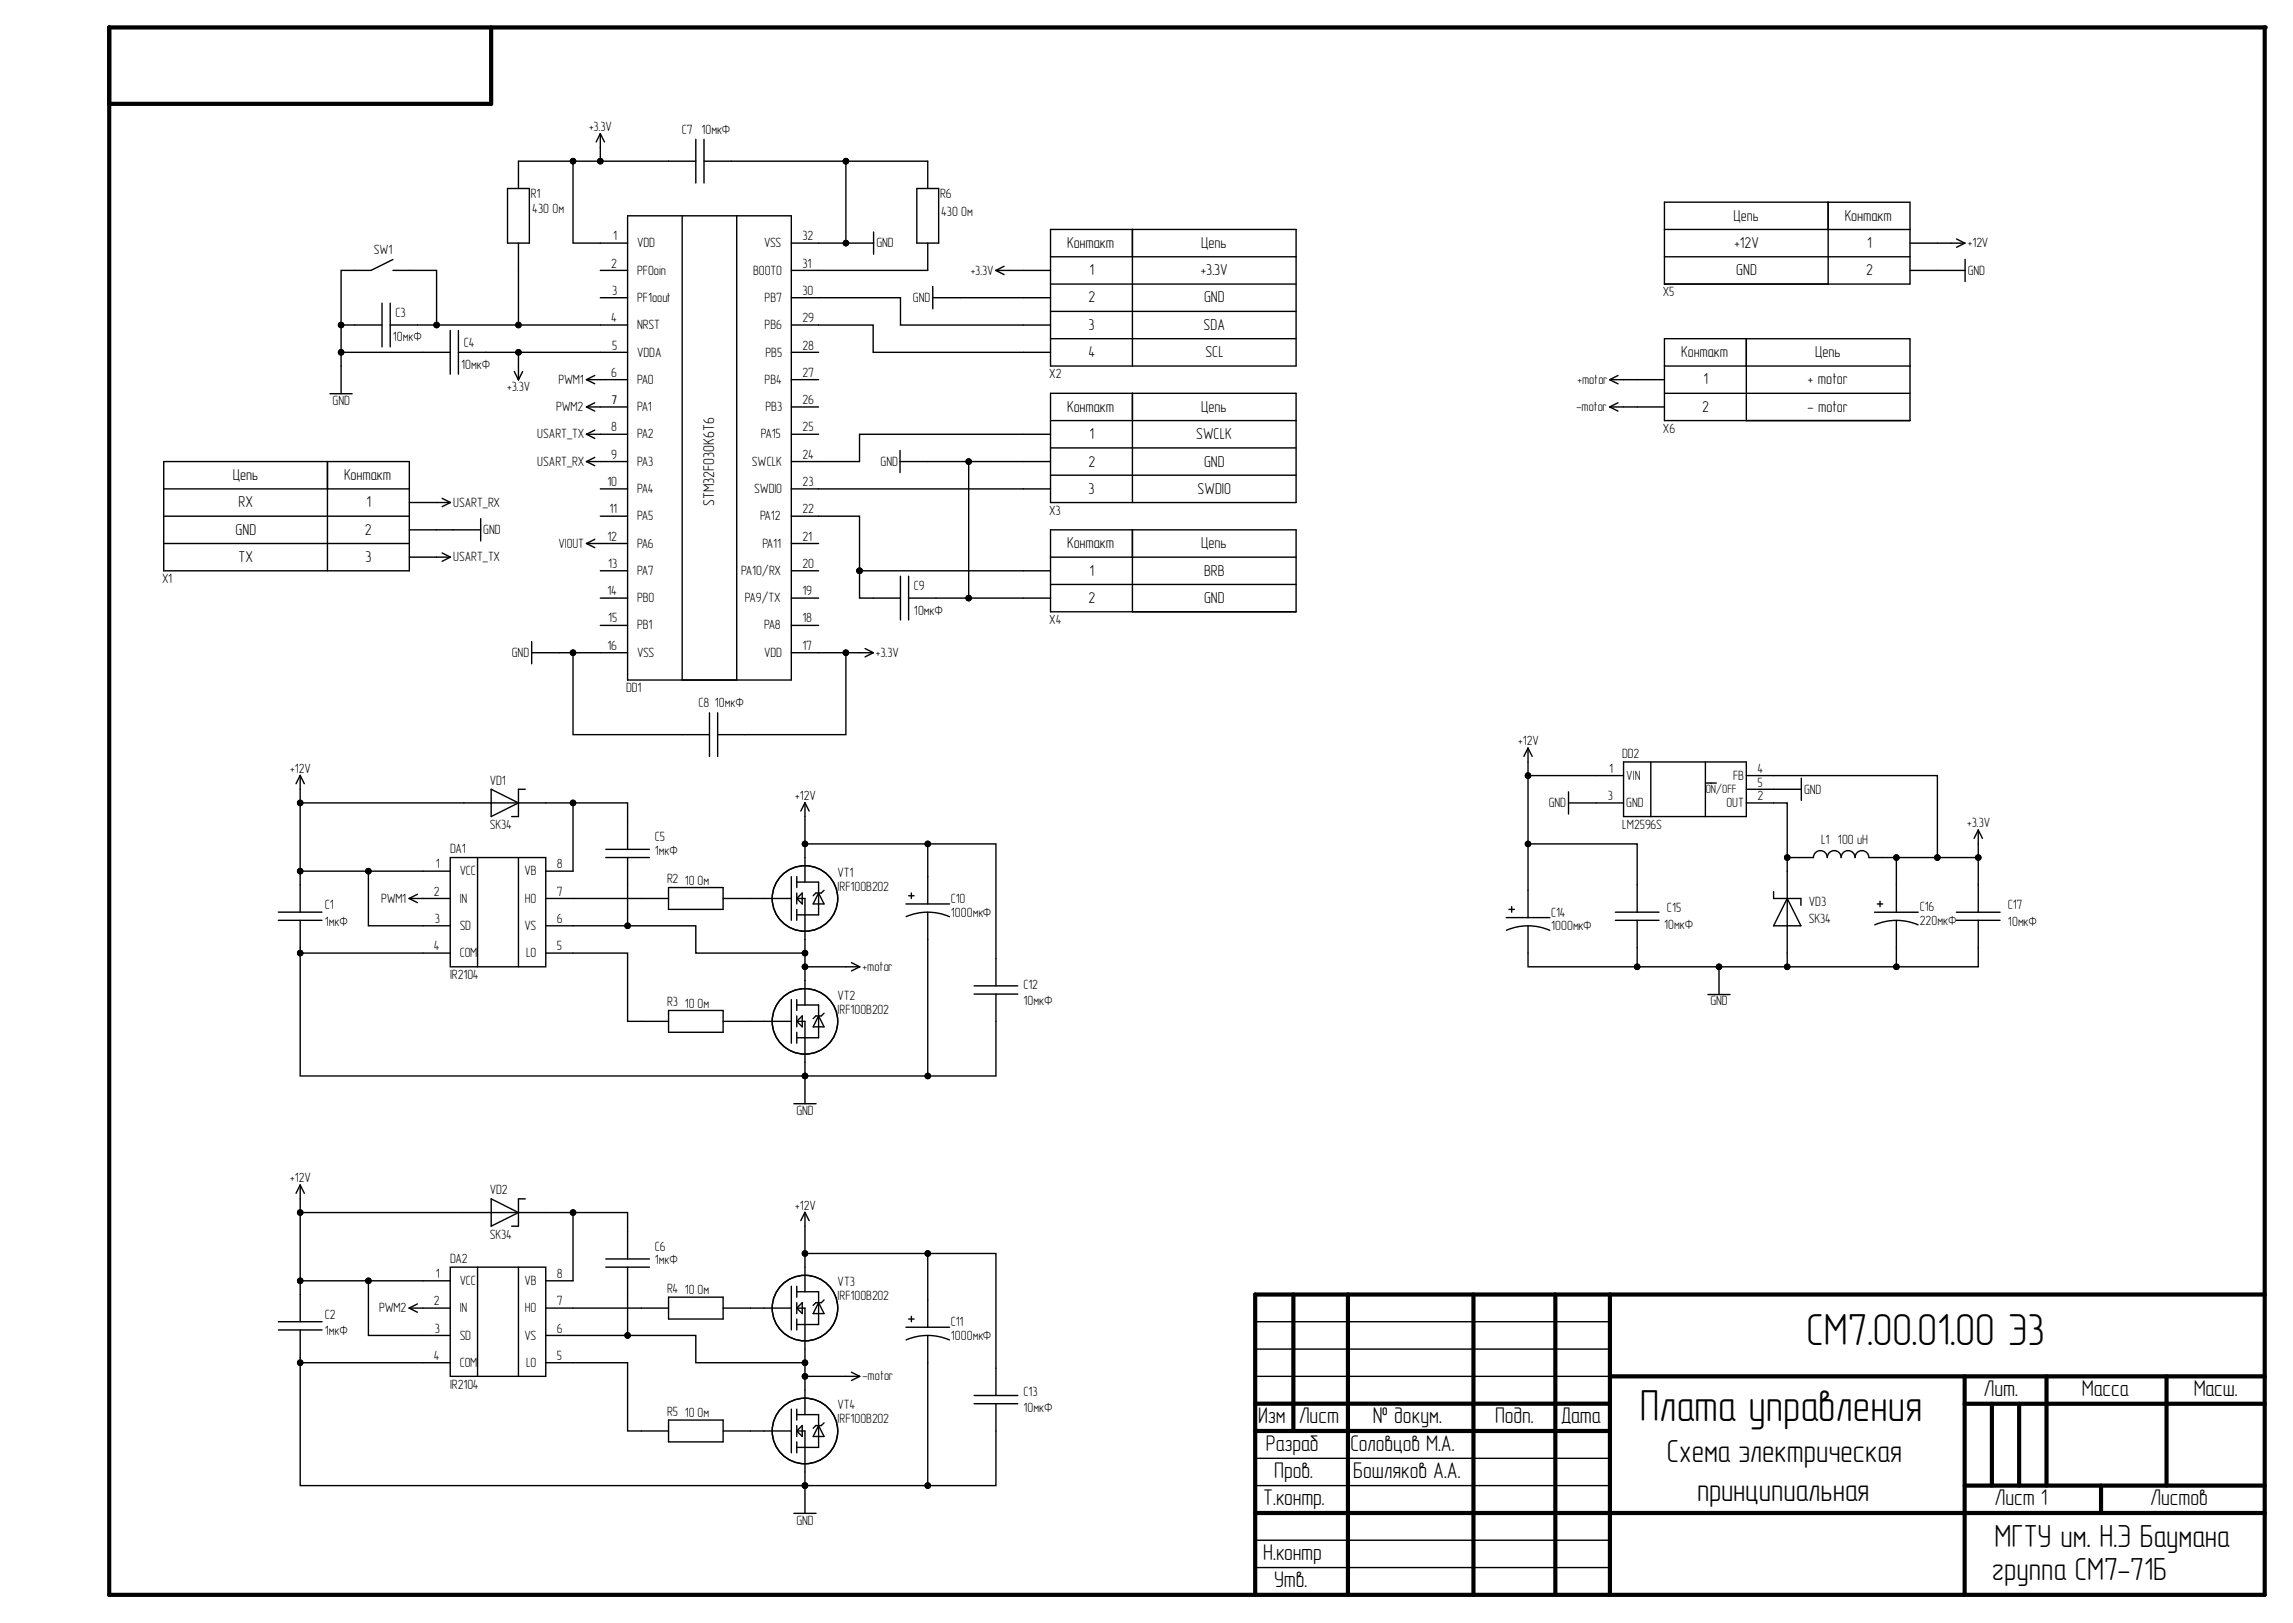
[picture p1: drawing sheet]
<svg xmlns="http://www.w3.org/2000/svg" width="420mm" height="297mm" viewBox="0 0 420 297" stroke-linecap="round" stroke-linejoin="round" font-family="sans-serif">
<defs><g id="words">
<g font-size="8.2">
<text x="330.7" y="246.1">СМ7.00.01.00 Э3</text>
<text x="300.2" y="260.1">Плата управления</text>
</g>
<g font-size="5.8">
<text x="305.2" y="267.6">Схема электрическая</text>
<text x="310.7" y="274.6">принципиальная</text>
<text x="365.2" y="283.1">МГТУ им. Н.Э Баумана</text>
<text x="364.7" y="289.1">группа СМ7-71Б</text>
</g>
<g font-size="4.1">
<text x="363.1" y="255.5">Лит.</text>
<text x="381.2" y="255.5">Масса</text>
<text x="401.6" y="255.5">Масш.</text>
<text x="230.3" y="260.5">Изм</text>
<text x="237.8" y="260.5">Лист</text>
<text x="251.3" y="260.5">№ докум.</text>
<text x="273.7" y="260.5">Подп.</text>
<text x="285.7" y="260.5">Дата</text>
<text x="231.8" y="265.5">Разраб</text>
<text x="247.2" y="265.5">Соловцов М.А.</text>
<text x="231.3" y="275.5">Т.контр.</text>
<text x="233.3" y="270.5">Пров.</text>
<text x="247.8" y="270.5">Бошляков А.А.</text>
<text x="365.2" y="275.5">Лист 1</text>
<text x="393.7" y="275.5">Листов</text>
<text x="231.3" y="285.5">Н.контр</text>
<text x="233.3" y="290.4">Утв.</text>
</g>
<g font-size="2.9">
<text x="317.4" y="40.4">Цепь</text>
<text x="337.8" y="40.4">Контакт</text>
<text x="195.4" y="45.4">Контакт</text>
<text x="219.9" y="45.4">Цепь</text>
<text x="317.5" y="45.4">+12V</text>
<text x="341.8" y="45.4">1</text>
<text x="199.5" y="50.4">1</text>
<text x="219.8" y="50.4">+3.3V</text>
<text x="317.9" y="50.4">GND</text>
<text x="341.6" y="50.4">2</text>
<text x="199.3" y="55.4">2</text>
<text x="220.4" y="55.4">GND</text>
<text x="199.3" y="60.3">3</text>
<text x="199.3" y="65.3">4</text>
<text x="220.4" y="60.3">SDA</text>
<text x="220.7" y="65.3">SCL</text>
<text x="307.8" y="65.3">Контакт</text>
<text x="332.3" y="65.3">Цепь</text>
<text x="311.9" y="70.3">1</text>
<text x="331" y="70.3">+ motor</text>
<text x="195.4" y="75.4">Контакт</text>
<text x="219.9" y="75.4">Цепь</text>
<text x="311.6" y="75.4">2</text>
<text x="330.9" y="75.4">- motor</text>
<text x="199.5" y="80.4">1</text>
<text x="219" y="80.4">SWCLK</text>
<text x="42.6" y="87.9">Цепь</text>
<text x="63" y="87.9">Контакт</text>
<text x="199.3" y="85.4">2</text>
<text x="220.4" y="85.4">GND</text>
<text x="43.6" y="92.8">RX</text>
<text x="67.1" y="92.8">1</text>
<text x="130.8" y="92.6" transform="rotate(-90 130.8 92.6)">STM32F030K6T6</text>
<text x="199.3" y="90.4">3</text>
<text x="219.3" y="90.4">SWDIO</text>
<text x="43.1" y="97.8">GND</text>
<text x="66.8" y="97.8">2</text>
<text x="195.4" y="100.4">Контакт</text>
<text x="219.9" y="100.4">Цепь</text>
<text x="43.6" y="102.8">TX</text>
<text x="66.9" y="102.8">3</text>
<text x="199.5" y="105.4">1</text>
<text x="220.4" y="105.4">BRB</text>
<text x="199.3" y="110.4">2</text>
<text x="220.4" y="110.4">GND</text>
</g>
<g font-size="2.5">
<text x="107.8" y="24">+3.3V</text>
<text x="124.9" y="24.5">C7</text>
<text x="128.4" y="24.5">10мкФ</text>
<text x="97.2" y="36.2">R1</text>
<text x="97.4" y="38.9">430 Ом</text>
<text x="172.1" y="36.2">R6</text>
<text x="172.3" y="39.4">430 Ом</text>
<text x="68.4" y="46.5">SW1</text>
<text x="112.2" y="43.9">1</text>
<text x="116.6" y="45.2">VDD</text>
<text x="139.9" y="45.2">VSS</text>
<text x="146.9" y="43.9">32</text>
<text x="160.5" y="45.2">GND</text>
<text x="360.3" y="45.2">+12V</text>
<text x="111.9" y="49">2</text>
<text x="112.1" y="54">3</text>
<text x="116.6" y="50.3">PF0oin</text>
<text x="137.9" y="50.3">BOOT0</text>
<text x="146.9" y="54">30</text>
<text x="146.9" y="49">31</text>
<text x="177.7" y="50.3">+3.3V</text>
<text x="360.3" y="50.3">GND</text>
<text x="72.4" y="58">C3</text>
<text x="111.9" y="59">4</text>
<text x="116.6" y="55.3">PF1oout</text>
<text x="140" y="55.3">PB7</text>
<text x="146.9" y="59">29</text>
<text x="167.1" y="55.3">GND</text>
<text x="304.4" y="54.3">X5</text>
<text x="71.9" y="62.5">10мкФ</text>
<text x="84.9" y="63.5">C4</text>
<text x="112.1" y="64">5</text>
<text x="116.6" y="60.3">NRST</text>
<text x="116.6" y="65.3">VDDA</text>
<text x="140" y="60.3">PB6</text>
<text x="140.2" y="65.3">PB5</text>
<text x="146.9" y="64">28</text>
<text x="84.4" y="67.5">10мкФ</text>
<text x="92.9" y="71.5">+3.3V</text>
<text x="102.3" y="70.2">PWM1</text>
<text x="111.9" y="69">6</text>
<text x="116.6" y="70.2">PA0</text>
<text x="140" y="70.2">PB4</text>
<text x="146.9" y="69">27</text>
<text x="192.1" y="69.2">X2</text>
<text x="288.8" y="70.2">+motor</text>
<text x="60.9" y="74.1">GND</text>
<text x="101.8" y="75.2">PWM2</text>
<text x="116.6" y="75.2">PA1</text>
<text x="140.2" y="75.2">PB3</text>
<text x="146.9" y="74">26</text>
<text x="288.6" y="75.2">-motor</text>
<text x="98.4" y="80.2">USART_TX</text>
<text x="111.9" y="79">8</text>
<text x="111.9" y="84">9</text>
<text x="116.6" y="80.2">PA2</text>
<text x="139.3" y="80.2">PA15</text>
<text x="146.9" y="84">24</text>
<text x="146.9" y="79">25</text>
<text x="304.4" y="79.2">X6</text>
<text x="98.4" y="85.2">USART_RX</text>
<text x="111.2" y="89">10</text>
<text x="116.6" y="85.2">PA3</text>
<text x="137.6" y="85.2">SWCLK</text>
<text x="146.9" y="89">23</text>
<text x="161.2" y="85.2">GND</text>
<text x="83" y="92.8">USART_RX</text>
<text x="111.6" y="93.9">11</text>
<text x="116.6" y="90.2">PA4</text>
<text x="116.6" y="95.2">PA5</text>
<text x="138" y="90.2">SWDIO</text>
<text x="139.1" y="95.2">PA12</text>
<text x="146.9" y="93.9">22</text>
<text x="192.1" y="94.3">X3</text>
<text x="88.5" y="97.8">GND</text>
<text x="102.3" y="100.2">VIOUT</text>
<text x="111.2" y="98.9">12</text>
<text x="116.6" y="100.2">PA6</text>
<text x="139.6" y="100.2">PA11</text>
<text x="146.9" y="98.9">21</text>
<text x="29.7" y="106.7">X1</text>
<text x="83" y="102.7">USART_TX</text>
<text x="111.3" y="103.9">13</text>
<text x="116.6" y="105.2">PA7</text>
<text x="135.7" y="105.2">PA10/RX</text>
<text x="146.9" y="103.9">20</text>
<text x="167.3" y="107.9">C9</text>
<text x="111.2" y="108.9">14</text>
<text x="111.3" y="113.9">15</text>
<text x="116.6" y="110.2">PB0</text>
<text x="136.4" y="110.2">PA9/TX</text>
<text x="146.9" y="113.9">18</text>
<text x="146.9" y="108.9">19</text>
<text x="167.3" y="112.5">10мкФ</text>
<text x="111.2" y="118.9">16</text>
<text x="116.6" y="115.2">PB1</text>
<text x="139.9" y="115.2">PA8</text>
<text x="146.9" y="118.9">17</text>
<text x="192.1" y="114.3">X4</text>
<text x="93.7" y="120.2">GND</text>
<text x="116.6" y="120.2">VSS</text>
<text x="139.9" y="120.2">VDD</text>
<text x="160.4" y="120.2">+3.3V</text>
<text x="114.6" y="126.7">DD1</text>
<text x="127.9" y="129.4">C8</text>
<text x="130.9" y="129.4">10мкФ</text>
<text x="278" y="136.4">+12V</text>
<text x="53.1" y="141.4">+12V</text>
<text x="89.7" y="143.7">VD1</text>
<text x="294.6" y="141.4">1</text>
<text x="297" y="138.7">DD2</text>
<text x="297.7" y="142.7">VIN</text>
<text x="317.3" y="142.7">FB</text>
<text x="321.8" y="141.4">4</text>
<text x="321.8" y="144">5</text>
<text x="145.6" y="146.4">+12V</text>
<text x="283.5" y="147.7">GND</text>
<text x="294.4" y="146.4">3</text>
<text x="297.7" y="147.7">GND</text>
<text x="316.1" y="147.7">OUT</text>
<text x="321.8" y="146.4">2</text>
<text x="330.3" y="145.2">GND</text>
<text x="89.7" y="151.7">SK34</text>
<text x="119.9" y="153.9">C5</text>
<text x="297" y="151.7">LM2596S</text>
<text x="333.4" y="154.5">L1</text>
<text x="336.5" y="154.5">100 uH</text>
<text x="360.2" y="151.4">+3.3V</text>
<text x="79.8" y="158.9">1</text>
<text x="82.4" y="156.1">DA1</text>
<text x="84.2" y="160.2">VCC</text>
<text x="96" y="160.2">VB</text>
<text x="101.9" y="158.9">8</text>
<text x="119.9" y="156.4">1мкФ</text>
<text x="122.1" y="161.6">R2</text>
<text x="125.4" y="161.9">10 Ом</text>
<text x="153.4" y="160.5">VT1</text>
<text x="59.5" y="166.4">C1</text>
<text x="69.8" y="165.2">PWM1</text>
<text x="79.4" y="163.9">2</text>
<text x="84.2" y="165.2">IN</text>
<text x="96.1" y="165.2">HO</text>
<text x="101.9" y="163.9">7</text>
<text x="153.4" y="163">IRF100B202</text>
<text x="174.1" y="165.2">C10</text>
<text x="174.1" y="167.7">1000мкФ</text>
<text x="284" y="167.7">C14</text>
<text x="305.2" y="166.9">C15</text>
<text x="331.2" y="165.9">VD3</text>
<text x="351.5" y="166.7">C16</text>
<text x="367.6" y="166.4">C17</text>
<text x="59.5" y="169.4">1мкФ</text>
<text x="79.4" y="173.9">4</text>
<text x="79.6" y="168.9">3</text>
<text x="84.2" y="170.2">SD</text>
<text x="96" y="170.2">VS</text>
<text x="101.9" y="173.9">5</text>
<text x="101.9" y="168.9">6</text>
<text x="284" y="170.3">1000мкФ</text>
<text x="304.7" y="169.9">10мкФ</text>
<text x="331.2" y="168.9">SK34</text>
<text x="351.5" y="169.3">220мкФ</text>
<text x="367.6" y="169.4">10мкФ</text>
<text x="82.4" y="179.2">IR2104</text>
<text x="84.2" y="175.2">COM</text>
<text x="96.3" y="175.2">LO</text>
<text x="157.9" y="177.6">+motor</text>
<text x="122.1" y="184.2">R3</text>
<text x="125.4" y="184.4">10 Ом</text>
<text x="153.4" y="183">VT2</text>
<text x="153.4" y="185.5">IRF100B202</text>
<text x="187.4" y="180.9">C12</text>
<text x="187.4" y="183.9">10мкФ</text>
<text x="313.1" y="184">GND</text>
<text x="145.8" y="204">GND</text>
<text x="53.1" y="216.3">+12V</text>
<text x="89.7" y="218.6">VD2</text>
<text x="145.6" y="221.4">+12V</text>
<text x="89.7" y="226.7">SK34</text>
<text x="79.8" y="233.9">1</text>
<text x="82.4" y="231.1">DA2</text>
<text x="101.9" y="233.9">8</text>
<text x="119.9" y="228.9">C6</text>
<text x="119.9" y="231.4">1мкФ</text>
<text x="79.4" y="238.9">2</text>
<text x="84.2" y="235.2">VCC</text>
<text x="96" y="235.2">VB</text>
<text x="101.9" y="238.9">7</text>
<text x="122.1" y="236.6">R4</text>
<text x="125.4" y="236.9">10 Ом</text>
<text x="153.4" y="235.4">VT3</text>
<text x="153.4" y="238">IRF100B202</text>
<text x="59.5" y="241.4">C2</text>
<text x="59.5" y="244.4">1мкФ</text>
<text x="69.4" y="240.2">PWM2</text>
<text x="79.6" y="243.9">3</text>
<text x="84.2" y="240.2">IN</text>
<text x="84.2" y="245.2">SD</text>
<text x="96" y="245.2">VS</text>
<text x="96.1" y="240.2">HO</text>
<text x="101.9" y="243.9">6</text>
<text x="174.1" y="242.6">C11</text>
<text x="174.1" y="245.2">1000мкФ</text>
<text x="79.4" y="248.9">4</text>
<text x="84.2" y="250.2">COM</text>
<text x="96.3" y="250.2">LO</text>
<text x="101.9" y="248.9">5</text>
<text x="82.4" y="254.1">IR2104</text>
<text x="153.4" y="258">VT4</text>
<text x="157.9" y="252.6">-motor</text>
<text x="187.4" y="255.4">C13</text>
<text x="122.1" y="259.1">R5</text>
<text x="125.4" y="259.4">10 Ом</text>
<text x="153.4" y="260.5">IRF100B202</text>
<text x="187.4" y="258.4">10мкФ</text>
<text x="145.8" y="279">GND</text>
</g>
<text font-size="2.3" x="112" y="74">7</text>
<text font-size="2.2" x="312.3" y="145.1">ON/OFF</text>
</g></defs>
<g fill="#000">
<circle cx="414.6" cy="5" r=".38"/>
<circle cx="104.9" cy="29.5" r=".51"/>
<circle cx="109.9" cy="29.5" r=".51"/>
<circle cx="154.9" cy="29.5" r=".51"/>
<circle cx="62.4" cy="59.5" r=".51"/>
<circle cx="79.9" cy="59.5" r=".51"/>
<circle cx="94.9" cy="59.5" r=".51"/>
<circle cx="154.9" cy="44.5" r=".51"/>
<circle cx="62.4" cy="64.5" r=".51"/>
<circle cx="94.9" cy="64.5" r=".51"/>
<circle cx="177.3" cy="84.5" r=".51"/>
<circle cx="104.9" cy="119.5" r=".51"/>
<circle cx="154.9" cy="119.5" r=".51"/>
<circle cx="157.4" cy="104.5" r=".51"/>
<circle cx="177.3" cy="109.5" r=".51"/>
<circle cx="55" cy="146.9" r=".51"/>
<circle cx="55" cy="159.4" r=".51"/>
<circle cx="67.4" cy="159.4" r=".51"/>
<circle cx="104.9" cy="146.9" r=".51"/>
<circle cx="147.4" cy="154.4" r=".51"/>
<circle cx="169.9" cy="154.4" r=".51"/>
<circle cx="279.8" cy="141.9" r=".51"/>
<circle cx="279.8" cy="154.5" r=".51"/>
<circle cx="327.2" cy="156.9" r=".51"/>
<circle cx="347.2" cy="156.9" r=".51"/>
<circle cx="354.7" cy="156.9" r=".51"/>
<circle cx="362.2" cy="156.9" r=".51"/>
<circle cx="55" cy="174.4" r=".51"/>
<circle cx="114.9" cy="169.4" r=".51"/>
<circle cx="147.4" cy="176.9" r=".51"/>
<circle cx="147.4" cy="174.4" r=".51"/>
<circle cx="299.7" cy="176.9" r=".51"/>
<circle cx="314.7" cy="176.9" r=".51"/>
<circle cx="327.2" cy="176.9" r=".51"/>
<circle cx="347.2" cy="176.9" r=".51"/>
<circle cx="147.4" cy="196.9" r=".51"/>
<circle cx="169.9" cy="196.9" r=".51"/>
<circle cx="55" cy="234.4" r=".51"/>
<circle cx="55" cy="221.9" r=".51"/>
<circle cx="67.4" cy="234.4" r=".51"/>
<circle cx="104.9" cy="221.9" r=".51"/>
<circle cx="147.4" cy="229.4" r=".51"/>
<circle cx="169.9" cy="229.4" r=".51"/>
<circle cx="55" cy="249.4" r=".51"/>
<circle cx="114.9" cy="244.4" r=".51"/>
<circle cx="147.4" cy="249.4" r=".51"/>
<circle cx="147.4" cy="251.9" r=".51"/>
<circle cx="147.4" cy="271.9" r=".51"/>
<circle cx="169.9" cy="271.9" r=".51"/>
</g>
<g fill="none" stroke="#000" stroke-width=".76">
<path d="M20 5v286.9h394.6v-286.9h-394.6M89.9 5v14h-69.9M236.8 236.9v25M246.8 236.9v55M269.8 236.9v55M284.8 236.9v55M294.7 236.9v55M414.6 236.9h-184.8v55M229.8 256.9h64.9M294.7 251.9h119.9M359.7 251.9v40M359.7 256.9h54.9"/>
<path d="M364.7 256.9v15M369.7 256.9v15M374.7 251.9v20M396.7 251.9v20M229.8 276.9h184.8M229.8 261.9h64.9M359.7 271.9h54.9M384.7 271.9v5"/>
</g>
<g fill="none" stroke="#000" stroke-width=".25">
<path d="M92.9 34.5h4v10h-4zM104.9 29.5v15h10M109.9 24.5l-.8 1.5M109.9 24.5l.8 1.5M109.9 24.5v5M114.9 39.5h30v85h-30zM124.9 39.5v85M127.4 29.5h-32.5v5M127.4 25.5v8M128.9 29.5h41v5M128.9 25.5v8M134.9 39.5v85"/>
<path d="M154.9 29.5v15h-10M167.9 34.5h4v10h-4zM334.7 37h15v15h-45v-15h30v15M62.4 59.5h7.5M69.9 55.5v8M71.4 59.5h43.5M71.4 55.5v8M71.9 47.5l-4 2h-5.5v22.6M71.9 49.5h8v10M94.9 44.5v15M109.9 49.5h5M109.9 54.5h5"/>
<path d="M144.9 54.5h20v5h27.4M144.9 59.5h15v5h32.4M154.9 44.5h5M159.9 42.5v4M169.9 44.5v5h-25M170.8 54.5h21.5M170.8 52.5v4M182.3 49.5h10M182.3 49.5l1.5 .8M183.8 48.7l-1.5 .8M192.3 42h45v25h-45zM192.3 47h45"/>
<path d="M192.3 52h45M192.3 57h45M207.3 42v25M304.7 42h30M304.7 47h45M334.7 42h15M349.7 44.5h10M349.7 49.5h10.1M358.2 43.7l1.5 .8M359.7 44.5l-1.5 .8M359.8 47.5v4M60.4 72.1h4.1"/>
<path d="M62.4 64.5h20M82.4 60.5v8M83.9 64.5h31M83.9 60.5v8M94.2 68l.7 1.5M94.9 64.5v5M95.7 68l-.8 1.5M107.4 69.5h7.5M107.4 74.5h7.5M107.4 79.5h7.5M107.4 79.5l1.5 .7M107.4 69.5l1.5 .7"/>
<path d="M107.4 74.5l1.5 .7M108.9 78.7l-1.5 .8M108.9 68.7l-1.5 .8M108.9 73.7l-1.5 .8M144.9 64.5h5M144.9 69.5h5M144.9 74.5h5M144.9 79.5h5M192.3 79.5h-34.9v5h-12.5M192.3 72h45v20h-45zM192.3 77h45M192.3 62h45"/>
<path d="M207.3 72v20M294.7 69.5h10M294.7 74.5h10M294.7 69.5l1.5 .7M294.7 74.5l1.5 .7M296.2 68.7l-1.5 .8M296.2 73.7l-1.5 .8M304.7 72h45M304.7 67h45M319.7 62h30v15h-45v-15h15v15M30 84.5h44.9v20h-44.9zM30 89.5h44.9"/>
<path d="M30 94.5h44.9M30 99.5h44.9M60 84.5v20M74.9 97h13.1M74.9 92h7.6M80.9 91.2l1.6 .8M82.5 92l-1.6 .7M88 94.9v4.1M107.4 84.5h7.5M107.4 99.5h7.5M107.4 84.5l1.5 .7M107.4 99.5l1.5 .7"/>
<path d="M108.9 83.7l-1.5 .8M108.9 98.7l-1.5 .8M109.9 89.5h5M109.9 94.5h5M144.9 94.5h12.5v10M144.9 89.5h47.4M144.9 99.5h5M164.8 84.5h27.5M164.8 82.4v4.1M177.3 84.5v25M192.3 97h45v15h-45zM192.3 82h45"/>
<path d="M192.3 87h45M207.3 97v15M74.9 102h7.6M80.9 101.2l1.6 .8M82.5 102l-1.6 .7M97.3 119.5h17.6M97.3 117.4v4.1M104.9 119.5v15h25M109.9 104.5h5M109.9 109.5h5M109.9 114.5h5M144.9 119.5h15"/>
<path d="M144.9 104.5h5M144.9 109.5h5M144.9 114.5h5M154.9 119.5v15h-23.5M157.4 104.5v5h7.5M157.4 104.5h34.9M158.4 118.7l1.5 .8M159.9 119.5l-1.5 .7M164.9 105.5v8M166.4 109.5h25.9M166.4 105.5v8M192.3 102h45"/>
<path d="M192.3 107h45M129.9 130.5v8M131.4 130.5v8M279.8 136.9l-.8 1.5M279.8 136.9l.7 1.5M279.8 136.9v5M297.2 139.5h22.5v9.9h-22.5zM302.2 139.5v9.9M312.2 139.5v9.9M55 141.9v17.5h12.4M55 146.9h59.9v8.5M55 159.4v7.5"/>
<path d="M55 141.9l-.8 1.5M55 141.9l.7 1.5M82.4 156.9h17.5v20h-17.5zM82.4 159.4h-15v10h15M87.4 156.9v20M89.9 144.4l5 2.5-5 2.5zM94.9 156.9v20M96.2 144.4h-1.3v5h-1.2M104.9 146.9v12.5h-5M110.9 156.9h8M110.9 155.4h8M114.9 156.9v12.5h-15"/>
<path d="M147.4 154.5h34.9v25.9M147.4 146.9v14.5M147.4 146.9l-.8 1.5M147.4 146.9l.7 1.5M169.9 154.4v11M279.8 154.5v13.4M287.2 147h10M287.2 144.9v4.1M297.2 141.9h-17.4v12.6h19.9v12.4M312.3 143.3h1.9M319.7 147h7.5v9.9h4.8a1.27 1.27 0 0 1 1.3-1.2 1.27 1.27 0 0 1 1.2 1.2 1.27 1.27 0 0 1 1.3-1.2 1.27 1.27 0 0 1 1.3 1.2 1.27 1.27 0 0 1 1.3-1.2 1.27 1.27 0 0 1 1.2 1.2 1.27 1.27 0 0 1 1.3-1.2 1.27 1.27 0 0 1 1.3 1.2h20v-5M319.7 141.9h35v15"/>
<path d="M319.7 144.5h10.1M327.2 156.9v20M329.8 142.4v4.1M347.2 156.9v10.1M362.2 151.9l-.8 1.5M362.2 151.9l.7 1.5M362.2 156.9v10.1M51 168.4h8M51 166.9h8M55 168.4v6h27.4M55 174.4v22.5h92.4v5.1M74.9 164.4h7.5"/>
<path d="M74.9 164.4l1.5 .8M76.4 163.7l-1.5 .7M99.9 164.4h22.5M99.9 174.4h15v12.5h7.5M114.9 169.4h12.5v5h20M122.4 162.4h10v4h-10zM132.4 164.4h12.5M144.9 160.4v8M145.9 164.4h1.5v19.5M145.9 160.4v2M145.9 163.4v2M145.9 166.4v2"/>
<path d="M145.9 161.4h4v6h-4M146.9 163.4v2l-1-1zM147.4 176.9h10M149.9 163.4l1 2h-2zM150.9 162.9l-.5 .5h-1l-.5 .5M155.9 176.2l1.5 .7M157.4 176.9l-1.5 .8M165.9 165.4h7.9M165.9 167.8a10 10 0 0 1 7.9 0M166.4 163.9h1M166.9 163.4v1M169.9 166.9v30"/>
<path d="M275.8 167.9h7.9M275.8 170.3a10 10 0 0 1 7.9 0M276.3 166.4h1M276.8 165.9v1M295.7 168.4h8M295.7 166.9h8M299.7 168.4v8.5M314.7 176.9v5.1M324.7 163.2v1.2h5v1.3M327.2 164.4l2.5 5h-5zM343.2 167h8M343.2 169.3a10 10 0 0 1 8 0"/>
<path d="M343.7 165.4h1M344.2 164.9v1M347.2 168.4v8.5M358.2 168.4h8M358.2 167h8M362.2 168.4v8.5h-82.4v-7.5M122.4 184.9h10v4h-10zM132.4 186.9h12.5M144.9 182.9v8M145.9 182.9v2M145.9 185.9v2M145.9 188.9v2"/>
<path d="M145.9 183.9h4v6h-4M145.9 186.9l1-1v2zM149.9 185.9l1 2h-2zM150.9 185.4l-.5 .5h-1l-.5 .5M178.3 180.4h8M178.3 181.9h8M182.3 181.9v15h-34.9v-10h-1.5M312.7 182h4M55 216.9v17.5h12.4M55 216.9l-.8 1.5M55 216.9l.7 1.5M89.9 219.4l5 2.5-5 2.5z"/>
<path d="M96.2 219.4h-1.3v5h-1.2M145.3 202h4.1M55 221.9h59.9v8.5M55 234.4v7.5M74.9 239.4l1.5 .8M74.9 239.4h7.5M76.4 238.6l-1.5 .8M82.4 231.9h17.5v20h-17.5zM82.4 234.4h-15v10h15M87.4 231.9v20M94.9 231.9v20M99.9 239.4h22.5"/>
<path d="M104.9 221.9v12.5h-5M110.9 231.9h8M110.9 230.4h8M114.9 231.9v12.5h-15M122.4 237.4h10v4h-10zM132.4 239.4h12.5M144.9 235.4v8M145.9 239.4h1.5v19.5M145.9 235.4v2M145.9 238.4v2M145.9 236.4h4v6h-4M145.9 239.4l1-1v2z"/>
<path d="M147.4 229.4h34.9v26M147.4 221.9v14.5M147.4 221.9l-.8 1.5M147.4 221.9l.7 1.5M149.9 238.4l1 2h-2zM150.9 237.9l-.5 .5h-1l-.5 .5M169.9 229.4v13.5M51 241.9h8M51 243.4h8M55 243.4v6h27.4M55 249.4v22.5h92.4v5.1M99.9 249.4h15v12.5h7.5"/>
<path d="M114.9 244.4h12.5v5h20M122.4 259.9h10v4h-10zM144.9 257.9v8M145.9 241.4v2M145.9 257.9v2M145.9 258.9h4v6h-4M147.4 251.9h10M155.9 251.1l1.5 .8M157.4 251.9l-1.5 .8M165.9 242.9h7.9M165.9 245.2a10 10 0 0 1 7.9 0M166.4 241.4h1"/>
<path d="M166.9 240.9v1M169.9 244.4v27.5M178.3 255.4h8M178.3 256.9h8M182.3 256.9v15h-34.9v-10h-1.5M229.8 241.9h64.9M229.8 246.9h64.9M229.8 251.9h64.9M132.4 261.9h12.5M145.3 277h4.1M145.9 260.9v2M145.9 263.9v2"/>
<path d="M145.9 261.9l1-1v2zM149.9 260.9l1 2h-2zM150.9 260.4l-.5 .5h-1l-.5 .5M229.8 266.9h64.9M229.8 271.9h64.9M229.8 281.9h64.9M229.8 286.9h64.9"/>
<circle cx="147.4" cy="164.4" r="6"/>
<circle cx="147.4" cy="186.9" r="6"/>
<circle cx="147.4" cy="239.4" r="6"/>
<circle cx="147.4" cy="261.9" r="6"/>
</g>
<g fill="none" stroke="#000" stroke-width=".18">
<circle cx="104.9" cy="29.5" r=".51"/>
<circle cx="109.9" cy="29.5" r=".51"/>
<circle cx="154.9" cy="29.5" r=".51"/>
<circle cx="62.4" cy="59.5" r=".51"/>
<circle cx="79.9" cy="59.5" r=".51"/>
<circle cx="94.9" cy="59.5" r=".51"/>
<circle cx="154.9" cy="44.5" r=".51"/>
<circle cx="62.4" cy="64.5" r=".51"/>
<circle cx="94.9" cy="64.5" r=".51"/>
<circle cx="177.3" cy="84.5" r=".51"/>
<circle cx="104.9" cy="119.5" r=".51"/>
<circle cx="154.9" cy="119.5" r=".51"/>
<circle cx="157.4" cy="104.5" r=".51"/>
<circle cx="177.3" cy="109.5" r=".51"/>
<circle cx="55" cy="146.9" r=".51"/>
<circle cx="55" cy="159.4" r=".51"/>
<circle cx="67.4" cy="159.4" r=".51"/>
<circle cx="104.9" cy="146.9" r=".51"/>
<circle cx="147.4" cy="154.4" r=".51"/>
<circle cx="169.9" cy="154.4" r=".51"/>
<circle cx="279.8" cy="141.9" r=".51"/>
<circle cx="279.8" cy="154.5" r=".51"/>
<circle cx="327.2" cy="156.9" r=".51"/>
<circle cx="347.2" cy="156.9" r=".51"/>
<circle cx="354.7" cy="156.9" r=".51"/>
<circle cx="362.2" cy="156.9" r=".51"/>
<circle cx="55" cy="174.4" r=".51"/>
<circle cx="114.9" cy="169.4" r=".51"/>
<circle cx="147.4" cy="176.9" r=".51"/>
<circle cx="147.4" cy="174.4" r=".51"/>
<circle cx="299.7" cy="176.9" r=".51"/>
<circle cx="314.7" cy="176.9" r=".51"/>
<circle cx="327.2" cy="176.9" r=".51"/>
<circle cx="347.2" cy="176.9" r=".51"/>
<circle cx="147.4" cy="196.9" r=".51"/>
<circle cx="169.9" cy="196.9" r=".51"/>
<circle cx="55" cy="234.4" r=".51"/>
<circle cx="55" cy="221.9" r=".51"/>
<circle cx="67.4" cy="234.4" r=".51"/>
<circle cx="104.9" cy="221.9" r=".51"/>
<circle cx="147.4" cy="229.4" r=".51"/>
<circle cx="169.9" cy="229.4" r=".51"/>
<circle cx="55" cy="249.4" r=".51"/>
<circle cx="114.9" cy="244.4" r=".51"/>
<circle cx="147.4" cy="249.4" r=".51"/>
<circle cx="147.4" cy="251.9" r=".51"/>
<circle cx="147.4" cy="271.9" r=".51"/>
<circle cx="169.9" cy="271.9" r=".51"/>
</g>
<use href="#words"/>
</svg>
